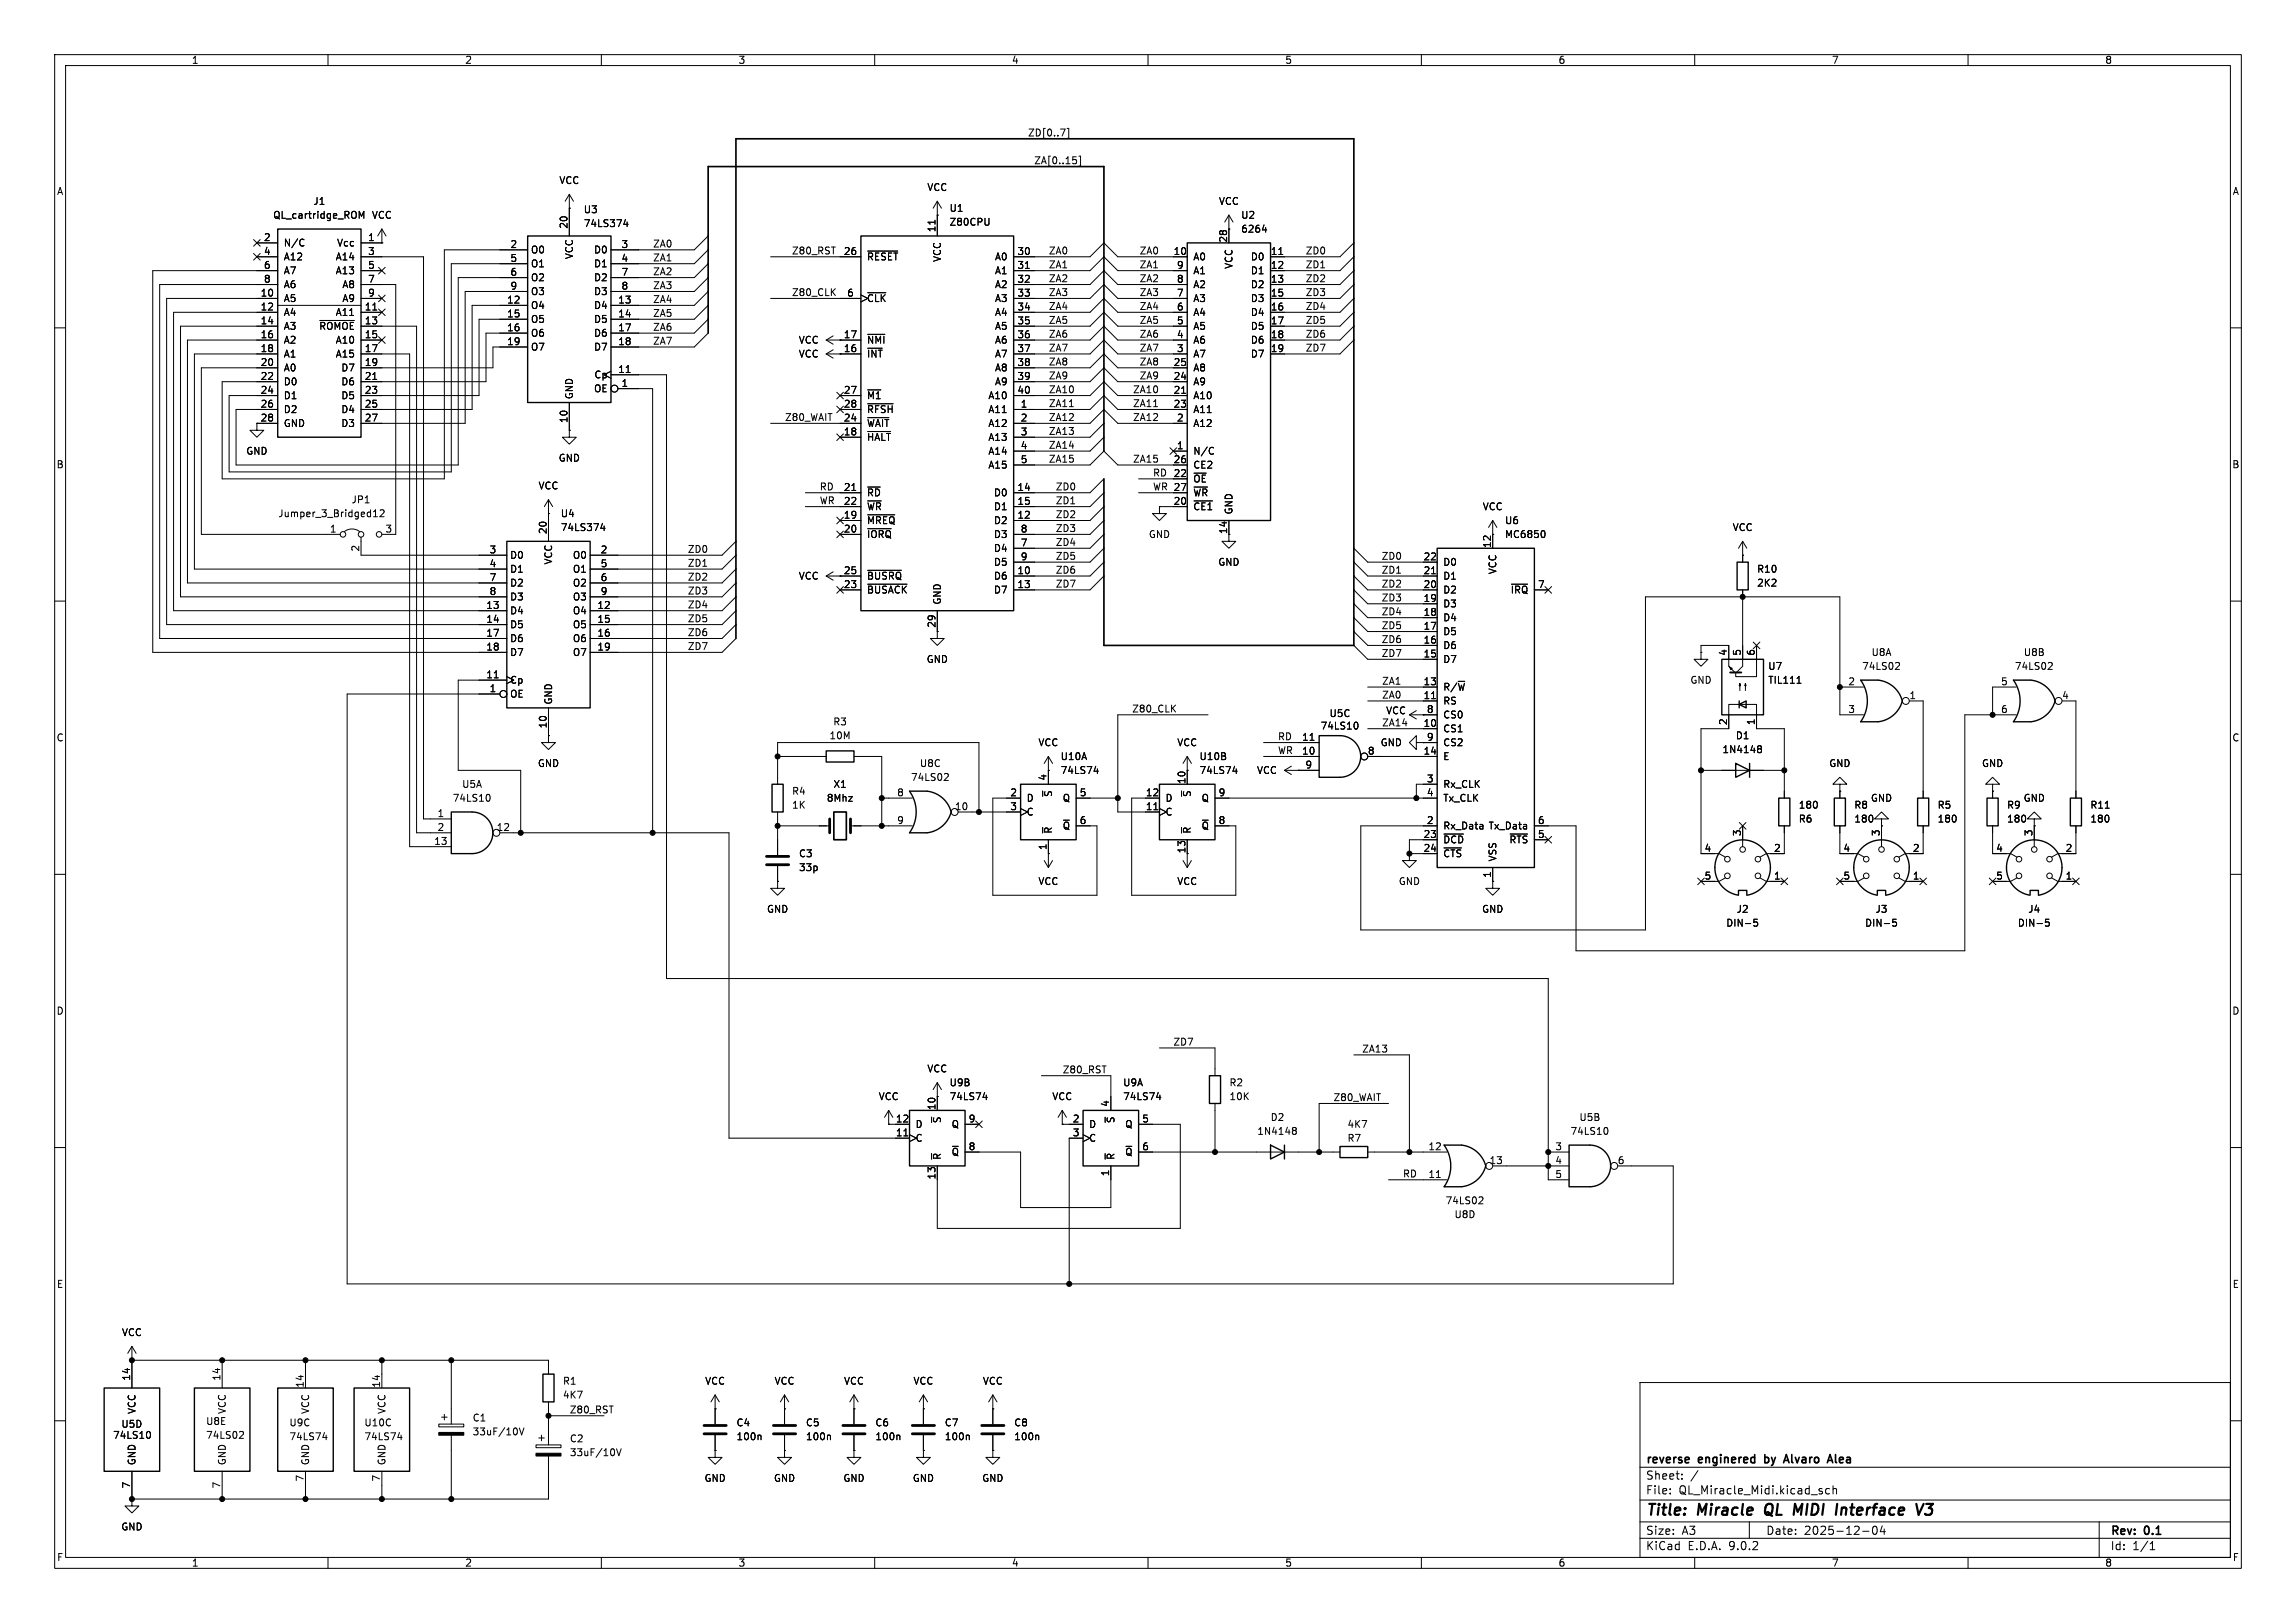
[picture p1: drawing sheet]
<svg xmlns="http://www.w3.org/2000/svg" width="420mm" height="297mm" viewBox="0 0 420 297" stroke-linecap="round" stroke-linejoin="round" font-family="sans-serif">
<defs><g id="words">
<g font-size="2.8">
<text x="301" y="277.9">Title:</text>
<text x="310.6" y="277.9">Miracle</text>
<text x="323.7" y="277.9">QL</text>
<text x="329.8" y="277.9">MIDI</text>
<text x="338.3" y="277.9">Interface</text>
</g>
<g font-size="2.1">
<text x="301" y="268.2">reverse</text>
<text x="310.8" y="268.2">enginered</text>
<text x="323.5" y="268.2">by</text>
<text x="327.7" y="268.2">Alvaro</text>
<text x="336.3" y="268.2">Alea</text>
<text x="301" y="273.7">File:</text>
<text x="301" y="271">Sheet:</text>
<text x="307.1" y="273.7">QL_Miracle_Midi.kicad_sch</text>
<text x="301" y="281.1">Size:</text>
<text x="307.6" y="281.1">A3</text>
<text x="323" y="281.1">Date:</text>
<text x="330" y="281.1">2025-12-04</text>
<text x="386" y="281.3">Rev:</text>
<text x="392.4" y="281.3">0.1</text>
<text x="301" y="283.9">KiCad</text>
<text x="308.7" y="283.9">E.D.A.</text>
<text x="316.3" y="283.9">9.0.2</text>
<text x="386" y="283.9">Id:</text>
<text x="390.1" y="283.9">1/1</text>
</g>
<g font-size="1.8">
<text x="35" y="11.9">1</text>
<text x="85" y="11.9">2</text>
<text x="135" y="11.9">3</text>
<text x="185" y="11.9">4</text>
<text x="235" y="11.9">5</text>
<text x="285" y="11.9">6</text>
<text x="335" y="11.9">7</text>
<text x="385" y="11.9">8</text>
<text x="188" y="25.1">ZD[0..7]</text>
<text x="10.3" y="35.9">A</text>
<text x="102.2" y="33.9">VCC</text>
<text x="169.5" y="35.2">VCC</text>
<text x="189.1" y="30.1">ZA[0..15]</text>
<text x="408.3" y="35.9">A</text>
<text x="49.9" y="40.2">QL_cartridge_ROM</text>
<text x="57.2" y="37.7">J1</text>
<text x="67.9" y="40.2">VCC</text>
<text x="103.9" y="42" transform="rotate(-90 103.9 42)">20</text>
<text x="106.7" y="41.8">74LS374</text>
<text x="106.7" y="39.2">U3</text>
<text x="173.6" y="39">U1</text>
<text x="173.6" y="41.5">Z80CPU</text>
<text x="222.9" y="37.7">VCC</text>
<text x="226.9" y="40.2">U2</text>
<text x="48.2" y="44.2">2</text>
<text x="48.2" y="46.7">4</text>
<text x="51.8" y="45.3">N/C</text>
<text x="51.8" y="47.9">A12</text>
<text x="61.3" y="47.9">A14</text>
<text x="61.6" y="45.3">Vcc</text>
<text x="67.2" y="44.2">1</text>
<text x="67.2" y="46.7">3</text>
<text x="93.3" y="45.5">2</text>
<text x="97" y="46.6">O0</text>
<text x="105" y="47.5" transform="rotate(-90 105 47.5)">VCC</text>
<text x="108.6" y="46.6">D0</text>
<text x="113.6" y="45.5">3</text>
<text x="119.4" y="47.9">ZA1</text>
<text x="119.4" y="45.4">ZA0</text>
<text x="144.8" y="46.6">Z80_RST</text>
<text x="154.3" y="46.7">26</text>
<text x="158.5" y="47.9">~{RESET}</text>
<text x="171.2" y="42.6" transform="rotate(-90 171.2 42.6)">11</text>
<text x="181.9" y="47.9">A0</text>
<text x="186" y="46.7">30</text>
<text x="191.8" y="46.6">ZA0</text>
<text x="208.4" y="46.6">ZA0</text>
<text x="214.6" y="46.7">10</text>
<text x="218.2" y="47.9">A0</text>
<text x="224.5" y="44.5" transform="rotate(-90 224.5 44.5)">28</text>
<text x="226.9" y="42.8">6264</text>
<text x="228.7" y="47.9">D0</text>
<text x="232.4" y="46.7">11</text>
<text x="238.8" y="46.6">ZD0</text>
<text x="48.2" y="49.3">6</text>
<text x="48.2" y="51.8">8</text>
<text x="51.8" y="50.4">A7</text>
<text x="51.8" y="52.9">A6</text>
<text x="61.3" y="50.4">A13</text>
<text x="62.5" y="52.9">A8</text>
<text x="67.2" y="49.3">5</text>
<text x="67.2" y="51.8">7</text>
<text x="93.3" y="48">5</text>
<text x="93.3" y="50.5">6</text>
<text x="93.3" y="53.1">9</text>
<text x="97" y="49.1">O1</text>
<text x="97" y="51.7">O2</text>
<text x="108.6" y="49.1">D1</text>
<text x="108.6" y="51.7">D2</text>
<text x="113.6" y="48">4</text>
<text x="113.6" y="50.5">7</text>
<text x="113.6" y="53.1">8</text>
<text x="119.4" y="53">ZA3</text>
<text x="119.4" y="50.5">ZA2</text>
<text x="172.3" y="48" transform="rotate(-90 172.3 48)">VCC</text>
<text x="181.9" y="50.4">A1</text>
<text x="181.9" y="52.9">A2</text>
<text x="186" y="49.3">31</text>
<text x="186" y="51.8">32</text>
<text x="191.8" y="49.2">ZA1</text>
<text x="191.8" y="51.7">ZA2</text>
<text x="208.4" y="49.2">ZA1</text>
<text x="208.4" y="51.7">ZA2</text>
<text x="215.2" y="49.3">9</text>
<text x="215.2" y="51.8">8</text>
<text x="218.2" y="50.4">A1</text>
<text x="218.2" y="52.9">A2</text>
<text x="225.7" y="49.3" transform="rotate(-90 225.7 49.3)">VCC</text>
<text x="228.7" y="50.4">D1</text>
<text x="228.7" y="52.9">D2</text>
<text x="232.4" y="49.3">12</text>
<text x="232.4" y="51.8">13</text>
<text x="238.8" y="49.2">ZD1</text>
<text x="238.8" y="51.7">ZD2</text>
<text x="47.6" y="54.4">10</text>
<text x="47.6" y="56.9">12</text>
<text x="47.6" y="59.4">14</text>
<text x="51.8" y="55.5">A5</text>
<text x="51.8" y="58">A4</text>
<text x="61.3" y="58">A11</text>
<text x="62.5" y="55.5">A9</text>
<text x="66.6" y="56.9">11</text>
<text x="66.6" y="59.4">13</text>
<text x="67.2" y="54.4">9</text>
<text x="92.7" y="55.6">12</text>
<text x="92.7" y="58.2">15</text>
<text x="97" y="54.2">O3</text>
<text x="97" y="56.7">O4</text>
<text x="97" y="59.3">O5</text>
<text x="108.6" y="54.2">D3</text>
<text x="108.6" y="56.7">D4</text>
<text x="108.6" y="59.3">D5</text>
<text x="113" y="55.6">13</text>
<text x="113" y="58.2">14</text>
<text x="119.4" y="55.5">ZA4</text>
<text x="119.4" y="58.1">ZA5</text>
<text x="144.8" y="54.3">Z80_CLK</text>
<text x="154.9" y="54.4">6</text>
<text x="158.5" y="55.5">~{CLK}</text>
<text x="181.9" y="55.5">A3</text>
<text x="181.9" y="58">A4</text>
<text x="186" y="54.4">33</text>
<text x="186" y="56.9">34</text>
<text x="186" y="59.4">35</text>
<text x="191.8" y="54.3">ZA3</text>
<text x="191.8" y="56.8">ZA4</text>
<text x="191.8" y="59.3">ZA5</text>
<text x="208.4" y="59.3">ZA5</text>
<text x="208.4" y="54.3">ZA3</text>
<text x="208.4" y="56.8">ZA4</text>
<text x="215.2" y="54.4">7</text>
<text x="215.2" y="56.9">6</text>
<text x="215.2" y="59.4">5</text>
<text x="218.2" y="55.5">A3</text>
<text x="218.2" y="58">A4</text>
<text x="228.7" y="55.5">D3</text>
<text x="228.7" y="58">D4</text>
<text x="232.4" y="54.4">15</text>
<text x="232.4" y="56.9">16</text>
<text x="232.4" y="59.4">17</text>
<text x="238.8" y="59.3">ZD5</text>
<text x="238.8" y="54.3">ZD3</text>
<text x="238.8" y="56.8">ZD4</text>
<text x="47.6" y="62">16</text>
<text x="47.6" y="64.5">18</text>
<text x="51.8" y="60.6">A3</text>
<text x="51.8" y="63.1">A2</text>
<text x="51.8" y="65.6">A1</text>
<text x="58.3" y="60.6">~{ROMOE}</text>
<text x="61.3" y="63.1">A10</text>
<text x="61.3" y="65.6">A15</text>
<text x="66.6" y="62">15</text>
<text x="66.6" y="64.5">17</text>
<text x="92.7" y="60.7">16</text>
<text x="92.7" y="63.2">19</text>
<text x="97" y="61.8">O6</text>
<text x="97" y="64.4">O7</text>
<text x="108.6" y="61.8">D6</text>
<text x="108.6" y="64.4">D7</text>
<text x="113" y="60.7">17</text>
<text x="113" y="63.2">18</text>
<text x="119.4" y="60.6">ZA6</text>
<text x="119.4" y="63.2">ZA7</text>
<text x="146" y="65.6">VCC</text>
<text x="146" y="63.1">VCC</text>
<text x="154.3" y="62">17</text>
<text x="154.3" y="64.5">16</text>
<text x="158.5" y="63.1">~{NMI}</text>
<text x="158.5" y="65.6">~{INT}</text>
<text x="181.9" y="60.6">A5</text>
<text x="181.9" y="63.1">A6</text>
<text x="181.9" y="65.6">A7</text>
<text x="186" y="62">36</text>
<text x="186" y="64.5">37</text>
<text x="191.8" y="61.9">ZA6</text>
<text x="191.8" y="64.4">ZA7</text>
<text x="208.4" y="61.9">ZA6</text>
<text x="208.4" y="64.4">ZA7</text>
<text x="215.2" y="62">4</text>
<text x="215.2" y="64.5">3</text>
<text x="218.2" y="60.6">A5</text>
<text x="218.2" y="63.1">A6</text>
<text x="218.2" y="65.6">A7</text>
<text x="228.7" y="60.6">D5</text>
<text x="228.7" y="63.1">D6</text>
<text x="228.7" y="65.6">D7</text>
<text x="232.4" y="62">18</text>
<text x="232.4" y="64.5">19</text>
<text x="238.8" y="64.4">ZD7</text>
<text x="238.8" y="61.9">ZD6</text>
<text x="47.6" y="67.1">20</text>
<text x="47.6" y="69.6">22</text>
<text x="51.8" y="68.2">A0</text>
<text x="51.8" y="70.7">D0</text>
<text x="62.3" y="68.2">D7</text>
<text x="62.3" y="70.7">D6</text>
<text x="66.6" y="67.1">19</text>
<text x="66.6" y="69.6">21</text>
<text x="108.6" y="72">OE</text>
<text x="108.6" y="69.4">Cp</text>
<text x="113" y="68.3">11</text>
<text x="113.6" y="70.9">1</text>
<text x="181.9" y="68.2">A8</text>
<text x="181.9" y="70.7">A9</text>
<text x="186" y="67.1">38</text>
<text x="186" y="69.6">39</text>
<text x="191.8" y="69.5">ZA9</text>
<text x="191.8" y="67">ZA8</text>
<text x="208.4" y="67">ZA8</text>
<text x="208.4" y="69.5">ZA9</text>
<text x="214.6" y="67.1">25</text>
<text x="214.6" y="69.6">24</text>
<text x="218.2" y="68.2">A8</text>
<text x="218.2" y="70.7">A9</text>
<text x="47.6" y="72.1">24</text>
<text x="47.6" y="74.7">26</text>
<text x="47.6" y="77.2">28</text>
<text x="51.8" y="73.3">D1</text>
<text x="51.8" y="75.8">D2</text>
<text x="62.3" y="73.3">D5</text>
<text x="62.3" y="75.8">D4</text>
<text x="66.6" y="72.1">23</text>
<text x="66.6" y="74.7">25</text>
<text x="66.6" y="77.2">27</text>
<text x="103.9" y="77.5" transform="rotate(-90 103.9 77.5)">10</text>
<text x="105" y="73.2" transform="rotate(-90 105 73.2)">GND</text>
<text x="143.5" y="77.1">Z80_WAIT</text>
<text x="154.3" y="72.1">27</text>
<text x="154.3" y="74.7">28</text>
<text x="154.3" y="77.2">24</text>
<text x="158.5" y="73.3">~{M1}</text>
<text x="158.5" y="75.8">~{RFSH}</text>
<text x="180.7" y="73.3">A10</text>
<text x="180.7" y="75.8">A11</text>
<text x="186" y="72.1">40</text>
<text x="186.6" y="74.7">1</text>
<text x="186.6" y="77.2">2</text>
<text x="191.8" y="74.6">ZA11</text>
<text x="191.8" y="72">ZA10</text>
<text x="191.8" y="77.1">ZA12</text>
<text x="207.2" y="72">ZA10</text>
<text x="207.2" y="77.1">ZA12</text>
<text x="207.2" y="74.6">ZA11</text>
<text x="214.6" y="72.1">21</text>
<text x="214.6" y="74.7">23</text>
<text x="215.2" y="77.2">2</text>
<text x="218.2" y="73.3">A10</text>
<text x="218.2" y="75.8">A11</text>
<text x="45" y="83.4">GND</text>
<text x="51.8" y="78.3">GND</text>
<text x="62.3" y="78.3">D3</text>
<text x="154.3" y="79.8">18</text>
<text x="158.5" y="78.3">~{WAIT}</text>
<text x="158.5" y="80.9">~{HALT}</text>
<text x="180.7" y="78.3">A12</text>
<text x="180.7" y="80.9">A13</text>
<text x="180.7" y="83.4">A14</text>
<text x="186.6" y="79.8">3</text>
<text x="186.6" y="82.3">4</text>
<text x="191.8" y="79.7">ZA13</text>
<text x="191.8" y="82.2">ZA14</text>
<text x="215.2" y="82.3">1</text>
<text x="218.2" y="78.3">A12</text>
<text x="218.2" y="83.4">N/C</text>
<text x="10.3" y="85.9">B</text>
<text x="98.4" y="89.8">VCC</text>
<text x="102.1" y="84.7">GND</text>
<text x="149.9" y="89.8">RD</text>
<text x="154.3" y="89.9">21</text>
<text x="180.7" y="86">A15</text>
<text x="186" y="89.9">14</text>
<text x="186.6" y="84.8">5</text>
<text x="191.8" y="84.7">ZA15</text>
<text x="193" y="89.8">ZD0</text>
<text x="207.2" y="84.7">ZA15</text>
<text x="210.8" y="87.3">RD 22</text>
<text x="210.8" y="89.8">WR 27</text>
<text x="214.6" y="84.8">26</text>
<text x="214.6" y="87.4">22</text>
<text x="214.6" y="89.9">27</text>
<text x="218.2" y="86">CE2</text>
<text x="218.2" y="88.5">~{OE}</text>
<text x="408.2" y="85.9">B</text>
<text x="50.8" y="94.8">Jumper_3_Bridged12</text>
<text x="64.2" y="92.3">JP1</text>
<text x="102.5" y="94.8">U4</text>
<text x="149.9" y="92.4">WR</text>
<text x="154.3" y="92.5">22</text>
<text x="154.3" y="95">19</text>
<text x="158.5" y="91">~{RD}</text>
<text x="158.5" y="93.6">~{WR}</text>
<text x="181.7" y="91">D0</text>
<text x="181.7" y="93.6">D1</text>
<text x="186" y="92.5">15</text>
<text x="186" y="95">12</text>
<text x="193" y="94.9">ZD2</text>
<text x="193" y="92.4">ZD1</text>
<text x="214.6" y="92.5">20</text>
<text x="218.2" y="91">~{WR}</text>
<text x="218.2" y="93.6">~{CE1}</text>
<text x="225.7" y="94.2" transform="rotate(-90 225.7 94.2)">GND</text>
<text x="271.1" y="93.6">VCC</text>
<text x="60.3" y="97.5">1</text>
<text x="65.8" y="101" transform="rotate(-90 65.8 101)">2</text>
<text x="70.4" y="97.5">3</text>
<text x="89.5" y="101.3">3</text>
<text x="100.1" y="97.8" transform="rotate(-90 100.1 97.8)">20</text>
<text x="102.5" y="97.4">74LS374</text>
<text x="109.8" y="101.3">2</text>
<text x="125.7" y="101.3">ZD0</text>
<text x="154.3" y="97.5">20</text>
<text x="158.5" y="96.1">~{MREQ}</text>
<text x="158.5" y="98.7">~{IORQ}</text>
<text x="181.7" y="96.1">D2</text>
<text x="181.7" y="98.7">D3</text>
<text x="181.7" y="101.2">D4</text>
<text x="186.6" y="97.5">8</text>
<text x="186.6" y="100.1">7</text>
<text x="193" y="100">ZD4</text>
<text x="193" y="97.4">ZD3</text>
<text x="210.1" y="98.7">GND</text>
<text x="224.5" y="97.8" transform="rotate(-90 224.5 97.8)">14</text>
<text x="272.8" y="100.4" transform="rotate(-90 272.8 100.4)">12</text>
<text x="275.2" y="96.1">U6</text>
<text x="275.2" y="98.7">MC6850</text>
<text x="316.9" y="97.4">VCC</text>
<text x="89.5" y="103.9">4</text>
<text x="89.5" y="106.4">7</text>
<text x="93.2" y="102.5">D0</text>
<text x="93.2" y="105">D1</text>
<text x="93.2" y="107.5">D2</text>
<text x="101.2" y="103.4" transform="rotate(-90 101.2 103.4)">VCC</text>
<text x="104.7" y="102.5">O0</text>
<text x="104.7" y="105">O1</text>
<text x="104.7" y="107.5">O2</text>
<text x="109.8" y="103.9">5</text>
<text x="109.8" y="106.4">6</text>
<text x="125.7" y="106.3">ZD2</text>
<text x="125.7" y="103.8">ZD1</text>
<text x="146" y="106.3">VCC</text>
<text x="154.3" y="105.2">25</text>
<text x="154.3" y="107.7">23</text>
<text x="158.5" y="106.3">~{BUSRQ}</text>
<text x="181.7" y="103.7">D5</text>
<text x="181.7" y="106.3">D6</text>
<text x="186" y="105.2">10</text>
<text x="186" y="107.7">13</text>
<text x="186.6" y="102.6">9</text>
<text x="193" y="105.1">ZD6</text>
<text x="193" y="102.5">ZD5</text>
<text x="193" y="107.6">ZD7</text>
<text x="222.8" y="103.7">GND</text>
<text x="252.6" y="102.5">ZD0</text>
<text x="252.6" y="105.1">ZD1</text>
<text x="252.6" y="107.6">ZD2</text>
<text x="260.3" y="102.6">22</text>
<text x="260.3" y="105.2">21</text>
<text x="260.3" y="107.7">20</text>
<text x="263.9" y="103.7">D0</text>
<text x="263.9" y="106.3">D1</text>
<text x="273.9" y="105.2" transform="rotate(-90 273.9 105.2)">VCC</text>
<text x="281.2" y="107.7">7</text>
<text x="321.3" y="105">R10</text>
<text x="321.3" y="107.5">2K2</text>
<text x="88.9" y="111.5">13</text>
<text x="89.5" y="109">8</text>
<text x="93.2" y="110.1">D3</text>
<text x="93.2" y="112.6">D4</text>
<text x="104.7" y="110.1">O3</text>
<text x="104.7" y="112.6">O4</text>
<text x="109.2" y="111.5">12</text>
<text x="109.8" y="109">9</text>
<text x="125.7" y="114">ZD5</text>
<text x="125.7" y="108.9">ZD3</text>
<text x="125.7" y="111.4">ZD4</text>
<text x="158.5" y="108.8">~{BUSACK}</text>
<text x="172.3" y="110.7" transform="rotate(-90 172.3 110.7)">GND</text>
<text x="181.7" y="108.8">D7</text>
<text x="252.6" y="112.7">ZD4</text>
<text x="252.6" y="110.1">ZD3</text>
<text x="260.3" y="110.2">19</text>
<text x="260.3" y="112.8">18</text>
<text x="263.9" y="108.8">D2</text>
<text x="263.9" y="111.4">D3</text>
<text x="263.9" y="113.9">D4</text>
<text x="276.2" y="108.8">~{IRQ}</text>
<text x="88.9" y="114">14</text>
<text x="88.9" y="116.6">17</text>
<text x="88.9" y="119.1">18</text>
<text x="93.2" y="115.2">D5</text>
<text x="93.2" y="117.7">D6</text>
<text x="104.7" y="115.2">O5</text>
<text x="104.7" y="117.7">O6</text>
<text x="109.2" y="114">15</text>
<text x="109.2" y="116.6">16</text>
<text x="109.2" y="119.1">19</text>
<text x="125.7" y="116.5">ZD6</text>
<text x="125.7" y="119">ZD7</text>
<text x="171.2" y="115" transform="rotate(-90 171.2 115)">29</text>
<text x="252.6" y="115.2">ZD5</text>
<text x="252.6" y="117.8">ZD6</text>
<text x="260.3" y="115.3">17</text>
<text x="260.3" y="117.9">16</text>
<text x="263.9" y="116.4">D5</text>
<text x="263.9" y="119">D6</text>
<text x="88.9" y="124.2">11</text>
<text x="93.2" y="120.2">D7</text>
<text x="93.2" y="125.3">Cp</text>
<text x="104.7" y="120.2">O7</text>
<text x="169.4" y="121.5">GND</text>
<text x="252.6" y="120.3">ZD7</text>
<text x="252.7" y="125.4">ZA1</text>
<text x="260.3" y="120.4">15</text>
<text x="260.3" y="125.5">13</text>
<text x="263.9" y="121.5">D7</text>
<text x="309.1" y="125.3">GND</text>
<text x="316" y="120.1" transform="rotate(-90 316 120.1)">4</text>
<text x="318.5" y="120.1" transform="rotate(-90 318.5 120.1)">5</text>
<text x="321.1" y="120.1" transform="rotate(-90 321.1 120.1)">6</text>
<text x="323.4" y="122.8">U7</text>
<text x="323.4" y="125.3">TIL111</text>
<text x="338" y="125.5">2</text>
<text x="340.5" y="122.8">74LS02</text>
<text x="342.3" y="120.2">U8A</text>
<text x="365.9" y="125.5">5</text>
<text x="368.5" y="122.8">74LS02</text>
<text x="370.1" y="120.2">U8B</text>
<text x="89.5" y="126.7">1</text>
<text x="93.2" y="127.9">OE</text>
<text x="101.2" y="129" transform="rotate(-90 101.2 129)">GND</text>
<text x="207" y="130.5">Z80_CLK</text>
<text x="243.1" y="131.4">U5C</text>
<text x="252.7" y="127.9">ZA0</text>
<text x="253.5" y="130.9">VCC</text>
<text x="260.3" y="128">11</text>
<text x="260.9" y="130.6">8</text>
<text x="263.9" y="126.6">R/~{W}</text>
<text x="263.9" y="129.1">RS</text>
<text x="263.9" y="131.7">CS0</text>
<text x="338" y="130.6">3</text>
<text x="349.2" y="128">1</text>
<text x="365.9" y="130.6">6</text>
<text x="377.1" y="128">4</text>
<text x="10.3" y="135.9">C</text>
<text x="100.1" y="133.4" transform="rotate(-90 100.1 133.4)">10</text>
<text x="151.6" y="135.5">10M</text>
<text x="152.3" y="132.9">R3</text>
<text x="189.9" y="136.8">VCC</text>
<text x="215.3" y="136.8">VCC</text>
<text x="233.7" y="135.5">RD</text>
<text x="238.1" y="135.6">11</text>
<text x="241.5" y="133.7">74LS10</text>
<text x="252.5" y="136.8">GND</text>
<text x="252.7" y="133">ZA14</text>
<text x="260.3" y="133.1">10</text>
<text x="260.9" y="135.6">9</text>
<text x="263.9" y="134.2">CS1</text>
<text x="263.9" y="136.8">CS2</text>
<text x="316" y="132.8" transform="rotate(-90 316 132.8)">2</text>
<text x="317.4" y="135.5">D1</text>
<text x="321.1" y="132.8" transform="rotate(-90 321.1 132.8)">1</text>
<text x="408.2" y="135.9">C</text>
<text x="98.3" y="140.6">GND</text>
<text x="166.5" y="143.1">74LS02</text>
<text x="168.2" y="140.6">U8C</text>
<text x="191.5" y="142.9" transform="rotate(-90 191.5 142.9)">4</text>
<text x="193.9" y="139.3">U10A</text>
<text x="193.9" y="141.8">74LS74</text>
<text x="216.9" y="143.6" transform="rotate(-90 216.9 143.6)">10</text>
<text x="219.3" y="139.3">U10B</text>
<text x="219.3" y="141.8">74LS74</text>
<text x="229.8" y="141.8">VCC</text>
<text x="233.7" y="138.1">WR</text>
<text x="238.1" y="138.2">10</text>
<text x="238.7" y="140.7">9</text>
<text x="250.1" y="138.2">8</text>
<text x="260.3" y="138.2">14</text>
<text x="260.9" y="143.3">3</text>
<text x="263.9" y="139.3">E</text>
<text x="315" y="138">1N4148</text>
<text x="334.5" y="140.6">GND</text>
<text x="362.5" y="140.6">GND</text>
<text x="79.9" y="149.6">1</text>
<text x="82.7" y="146.9">74LS10</text>
<text x="84.4" y="144.4">U5A</text>
<text x="144.8" y="145.6">R4</text>
<text x="144.8" y="148.2">1K</text>
<text x="151.1" y="146.9">8Mhz</text>
<text x="152.4" y="144.4">X1</text>
<text x="164" y="145.8">8</text>
<text x="174.6" y="148.3">10</text>
<text x="184.7" y="145.8">2</text>
<text x="184.7" y="148.3">3</text>
<text x="187.7" y="146.9">D</text>
<text x="187.7" y="149.5">C</text>
<text x="192.6" y="145.9" transform="rotate(-90 192.6 145.9)">~{S}</text>
<text x="194.3" y="146.9">Q</text>
<text x="197.4" y="145.8">5</text>
<text x="209.5" y="145.8">12</text>
<text x="209.5" y="148.3">11</text>
<text x="213.1" y="146.9">D</text>
<text x="213.1" y="149.5">C</text>
<text x="218" y="145.9" transform="rotate(-90 218 145.9)">~{S}</text>
<text x="219.7" y="146.9">Q</text>
<text x="222.8" y="145.8">9</text>
<text x="260.9" y="145.8">4</text>
<text x="263.9" y="144.4">Rx_CLK</text>
<text x="263.9" y="146.9">Tx_CLK</text>
<text x="328.9" y="148.2">180</text>
<text x="339.1" y="148.2">R8</text>
<text x="342.1" y="146.9">GND</text>
<text x="354.3" y="148.2">R5</text>
<text x="367" y="148.2">R9</text>
<text x="370.1" y="146.9">GND</text>
<text x="382.3" y="148.2">R11</text>
<text x="79.3" y="154.7">13</text>
<text x="79.9" y="152.1">2</text>
<text x="90.8" y="152.1">12</text>
<text x="164" y="150.9">9</text>
<text x="191.5" y="155.6" transform="rotate(-90 191.5 155.6)">1</text>
<text x="192.6" y="152.7" transform="rotate(-90 192.6 152.7)">~{R}</text>
<text x="194.3" y="152">~{Q}</text>
<text x="197.4" y="150.9">6</text>
<text x="218" y="152.7" transform="rotate(-90 218 152.7)">~{R}</text>
<text x="219.7" y="152">~{Q}</text>
<text x="222.8" y="150.9">8</text>
<text x="260.3" y="153.4">23</text>
<text x="260.3" y="156">24</text>
<text x="260.9" y="150.9">2</text>
<text x="263.9" y="152">Rx_Data</text>
<text x="263.9" y="154.5">~{DCD}</text>
<text x="272.2" y="152">Tx_Data</text>
<text x="276" y="154.5">~{RTS}</text>
<text x="281.2" y="150.9">6</text>
<text x="281.2" y="153.4">5</text>
<text x="311.7" y="156">4</text>
<text x="318.5" y="153.1" transform="rotate(-90 318.5 153.1)">3</text>
<text x="324.4" y="156">2</text>
<text x="328.9" y="150.7">R6</text>
<text x="337.1" y="156">4</text>
<text x="339.1" y="150.7">180</text>
<text x="343.9" y="153.1" transform="rotate(-90 343.9 153.1)">3</text>
<text x="349.8" y="156">2</text>
<text x="354.3" y="150.7">180</text>
<text x="365.1" y="156">4</text>
<text x="367" y="150.7">180</text>
<text x="371.9" y="153.1" transform="rotate(-90 371.9 153.1)">3</text>
<text x="377.8" y="156">2</text>
<text x="382.3" y="150.7">180</text>
<text x="146.1" y="157.1">C3</text>
<text x="146.1" y="159.6">33p</text>
<text x="216.9" y="156.3" transform="rotate(-90 216.9 156.3)">13</text>
<text x="263.9" y="157.1">~{CTS}</text>
<text x="272.8" y="160.7" transform="rotate(-90 272.8 160.7)">1</text>
<text x="273.9" y="157.7" transform="rotate(-90 273.9 157.7)">VSS</text>
<text x="311.7" y="161">5</text>
<text x="324.4" y="161">1</text>
<text x="337.1" y="161">5</text>
<text x="349.8" y="161">1</text>
<text x="365.1" y="161">5</text>
<text x="377.8" y="161">1</text>
<text x="140.2" y="167.2">GND</text>
<text x="189.9" y="162.2">VCC</text>
<text x="215.3" y="162.2">VCC</text>
<text x="255.8" y="162.2">GND</text>
<text x="271" y="167.2">GND</text>
<text x="317.6" y="167.2">J2</text>
<text x="343" y="167.2">J3</text>
<text x="370.9" y="167.2">J4</text>
<text x="315.7" y="169.8">DIN-5</text>
<text x="341.1" y="169.8">DIN-5</text>
<text x="369" y="169.8">DIN-5</text>
<text x="10.3" y="185.9">D</text>
<text x="408.2" y="185.9">D</text>
<text x="214.5" y="191.4">ZD7</text>
<text x="169.5" y="196.4">VCC</text>
<text x="194.3" y="196.5">Z80_RST</text>
<text x="249.1" y="192.7">ZA13</text>
<text x="160.6" y="201.5">VCC</text>
<text x="171.2" y="203.2" transform="rotate(-90 171.2 203.2)">10</text>
<text x="173.6" y="199">U9B</text>
<text x="173.6" y="201.5">74LS74</text>
<text x="192.4" y="201.5">VCC</text>
<text x="202.9" y="202.6" transform="rotate(-90 202.9 202.6)">4</text>
<text x="205.4" y="199">U9A</text>
<text x="205.4" y="201.5">74LS74</text>
<text x="224.8" y="199">R2</text>
<text x="224.8" y="201.5">10K</text>
<text x="243.8" y="201.6">Z80_WAIT</text>
<text x="163.8" y="205.5">12</text>
<text x="163.8" y="208">11</text>
<text x="167.4" y="206.6">D</text>
<text x="167.4" y="209.1">C</text>
<text x="172.3" y="205.6" transform="rotate(-90 172.3 205.6)">~{S}</text>
<text x="174" y="206.6">Q</text>
<text x="177.1" y="205.5">9</text>
<text x="196.1" y="205.5">2</text>
<text x="196.1" y="208">3</text>
<text x="199.1" y="206.6">D</text>
<text x="199.1" y="209.1">C</text>
<text x="204.1" y="205.6" transform="rotate(-90 204.1 205.6)">~{S}</text>
<text x="205.7" y="206.6">Q</text>
<text x="208.8" y="205.5">5</text>
<text x="229.9" y="207.9">1N4148</text>
<text x="232.3" y="205.3">D2</text>
<text x="246.4" y="209.1">R7</text>
<text x="246.4" y="206.6">4K7</text>
<text x="287.2" y="207.9">74LS10</text>
<text x="288.8" y="205.3">U5B</text>
<text x="171.2" y="215.9" transform="rotate(-90 171.2 215.9)">13</text>
<text x="172.3" y="212.3" transform="rotate(-90 172.3 212.3)">~{R}</text>
<text x="174" y="211.7">~{Q}</text>
<text x="177.1" y="210.6">8</text>
<text x="202.9" y="215.3" transform="rotate(-90 202.9 215.3)">1</text>
<text x="204.1" y="212.3" transform="rotate(-90 204.1 212.3)">~{R}</text>
<text x="205.7" y="211.7">~{Q}</text>
<text x="208.8" y="210.6">6</text>
<text x="256.5" y="215.6">RD</text>
<text x="261.2" y="215.6">11</text>
<text x="261.2" y="210.6">12</text>
<text x="272.4" y="213.1">13</text>
<text x="284.4" y="210.6">3</text>
<text x="284.4" y="213.1">4</text>
<text x="284.4" y="215.6">5</text>
<text x="295.8" y="213.1">6</text>
<text x="264.3" y="220.6">74LS02</text>
<text x="266" y="223.1">U8D</text>
<text x="10.3" y="235.9">E</text>
<text x="408.3" y="235.9">E</text>
<text x="22.2" y="244.7">VCC</text>
<text x="23.9" y="252.8" transform="rotate(-90 23.9 252.8)">14</text>
<text x="40.4" y="252.8" transform="rotate(-90 40.4 252.8)">14</text>
<text x="55.6" y="254" transform="rotate(-90 55.6 254)">14</text>
<text x="69.6" y="254" transform="rotate(-90 69.6 254)">14</text>
<text x="102.9" y="253.6">R1</text>
<text x="102.9" y="256.1">4K7</text>
<text x="128.9" y="253.6">VCC</text>
<text x="141.6" y="253.6">VCC</text>
<text x="154.3" y="253.6">VCC</text>
<text x="167" y="253.6">VCC</text>
<text x="179.7" y="253.6">VCC</text>
<text x="20.6" y="263.5">74LS10</text>
<text x="22.1" y="261.5">U5D</text>
<text x="25" y="258.8" transform="rotate(-90 25 258.8)">VCC</text>
<text x="37.6" y="261">U8E</text>
<text x="37.6" y="263.5">74LS02</text>
<text x="41.5" y="258.8" transform="rotate(-90 41.5 258.8)">VCC</text>
<text x="52.8" y="261.2">U9C</text>
<text x="52.8" y="263.8">74LS74</text>
<text x="56.7" y="258.8" transform="rotate(-90 56.7 258.8)">VCC</text>
<text x="66.6" y="261.2">U10C</text>
<text x="66.6" y="263.8">74LS74</text>
<text x="70.7" y="258.8" transform="rotate(-90 70.7 258.8)">VCC</text>
<text x="86.4" y="260.3">C1</text>
<text x="86.4" y="262.9">33uF/10V</text>
<text x="104.1" y="258.7">Z80_RST</text>
<text x="134.6" y="261.2">C4</text>
<text x="134.6" y="263.8">100n</text>
<text x="147.3" y="261.2">C5</text>
<text x="147.3" y="263.8">100n</text>
<text x="160" y="261.2">C6</text>
<text x="160" y="263.8">100n</text>
<text x="172.7" y="261.2">C7</text>
<text x="172.7" y="263.8">100n</text>
<text x="185.4" y="261.2">C8</text>
<text x="185.4" y="263.8">100n</text>
<text x="25" y="268.2" transform="rotate(-90 25 268.2)">GND</text>
<text x="41.5" y="268.2" transform="rotate(-90 41.5 268.2)">GND</text>
<text x="56.7" y="268.2" transform="rotate(-90 56.7 268.2)">GND</text>
<text x="70.7" y="268.2" transform="rotate(-90 70.7 268.2)">GND</text>
<text x="104.1" y="264.1">C2</text>
<text x="104.1" y="266.7">33uF/10V</text>
<text x="23.9" y="272.5" transform="rotate(-90 23.9 272.5)">7</text>
<text x="40.4" y="272.5" transform="rotate(-90 40.4 272.5)">7</text>
<text x="55.6" y="271.2" transform="rotate(-90 55.6 271.2)">7</text>
<text x="69.6" y="271.2" transform="rotate(-90 69.6 271.2)">7</text>
<text x="128.8" y="271.4">GND</text>
<text x="141.5" y="271.4">GND</text>
<text x="154.2" y="271.4">GND</text>
<text x="166.9" y="271.4">GND</text>
<text x="179.6" y="271.4">GND</text>
<text x="22.1" y="280.3">GND</text>
<text x="10.3" y="285.9">F</text>
<text x="35" y="286.9">1</text>
<text x="85" y="286.9">2</text>
<text x="135" y="286.9">3</text>
<text x="185" y="286.9">4</text>
<text x="235" y="286.9">5</text>
<text x="285" y="286.9">6</text>
<text x="335" y="286.9">7</text>
<text x="385" y="286.9">8</text>
<text x="408.3" y="285.9">F</text>
</g>
</g></defs>
<g fill="none" stroke="#000" stroke-width=".18">
<path d="M10 10h400v277h-400zM12 12h396v273h-396zM60 10v2M110 10v2M160 10v2M210 10v2M260 10v2M310 10v2M360 10v2M65.7 38.7l.4 .9 .5-.9v1.2M104.1 38.1h.1M104.1 35.6v7.6"/>
<path d="M104.1 35.6l-.7 1.2M104.1 35.6l.8 1.2M171.4 39.4h.1M171.4 36.8v6.4M171.4 36.8l-.7 1.3M171.4 36.8l.8 1.3M180.9 39.9l-.1 1.2M194 23.6h.8l-.5 1.3M195.2 23.5h.3v1.8h-.3M196.3 28.7h.6M196.7 29.2l.2 .2v.3l-.2 .3M197.4 28.6h.3v1.8h-.3"/>
<path d="M224.8 39.4v5.1M224.8 39.4l-.8 1.2M224.8 39.4l.8 1.2M46.4 46.4l1.2 1.2M46.4 43.8l1.2 1.3M47 44.5h3.8M47 47h3.8M47.6 46.4l-1.2 1.2M47.6 43.8l-1.2 1.3M50.8 59.7h-17.8v49.5h59.7M50.8 57.2h-19.1v54.6h61M50.8 54.6h-20.3v59.7h62.2"/>
<path d="M50.8 52.1h-21.6v64.7h63.5M50.8 49.5h-22.9v69.9h64.8M50.8 55.9h15.2M55.4 43.8l.2 .1M55.6 44.9l-.2 .1M58.5 58.6h6.3M66 47h11.5v102.9h5M66 59.7h10.2v92.7h6.3M66 44.5h3.8M66 49.5h3.8M66 52.1h6.4v45.7h-2.6M66 54.6h3.8"/>
<path d="M66 57.2h3.8M68.2 56.7h.7M69.2 48.9l1.3 1.2M69.2 56.5l1.3 1.3M69.2 54l1.3 1.2M69.8 44.5h.1M69.8 41.9l-.7 1.3M69.8 41.9l.8 1.3M69.8 41.9v2.6M70.5 48.9l-1.3 1.2M70.5 56.5l-1.3 1.3M70.5 54l-1.3 1.2"/>
<path d="M96.5 55.9h-10.1v19h-20.4M96.5 45.7h-15.2v41.9h-40.7v-17.7h10.2M96.5 48.3h-14v38.1h-40.6v-14h8.9M96.5 58.4h-8.9v14h-21.6M96.5 50.8h-12.7v34.3h-40.6v-10.2h7.6M96.5 53.3h-11.4v24.2h-19.1M114.4 40.1l-.3 1h.8M114.7 40.6v.9M129.5 53.3l-2.5 2.6h-15.2M129.5 43.2l-2.5 2.5h-15.2M129.5 45.7l-2.5 2.6h-15.2M129.5 48.3l-2.5 2.5h-15.2"/>
<path d="M129.5 50.8l-2.5 2.5h-15.2M129.5 55.9l-2.5 2.5h-15.2M129.5 58.4l-2.5 2.6h-15.2M141 47h16.5M141 54.6h16.5M157.5 54l1.2 .6-1.2 .6M158.7 45.9h5.5M158.7 53.6h3.3M171 40.3v.7M185.4 47h14l2.5-2.5 2.6 2.5h12.7M185.4 49.5h14l2.5-2.5 2.6 2.5h12.7M185.4 52.1h14l2.5-2.6 2.6 2.6h12.7"/>
<path d="M185.4 54.6h14l2.5-2.5 2.6 2.5h12.7M185.4 57.2h14l2.5-2.6 2.6 2.6h12.7M185.4 59.7h14l2.5-2.5 2.6 2.5h12.7M187.6 49.1h.7M224.8 41.9h.1M230.9 42.1h.8M231.5 41.6v.9M233.9 46.6h.7M247.6 59.7l-2.5 2.5h-12.7M247.6 44.5l-2.5 2.5h-12.7M247.6 47l-2.5 2.5h-12.7M247.6 49.5l-2.5 2.6h-12.7"/>
<path d="M247.6 52.1l-2.5 2.5h-12.7M247.6 54.6l-2.5 2.6h-12.7M247.6 57.2l-2.5 2.5h-12.7M10 60h2M47 77.5v1.2h1.3l-1.3 1.3-1.3-1.3h1.3M47 77.5h.1M47 77.5h3.8M50.8 64.8h-15.2v39.3h57.1M50.8 62.2h-16.5v44.5h58.4M50.8 67.3h-14v30.5h25.4M66 64.8h8.9v90.1h7.6M66 62.2h3.8"/>
<path d="M68.2 69.4h.7M69.2 61.6l1.3 1.2M70.5 61.6l-1.3 1.2M96.5 63.5h-6.3v3.8h-24.2M96.5 61h-7.6v8.9h-22.9M104.1 78.7v1.3h1.3l-1.3 1.3-1.2-1.3h1.2M104.1 78.7h.1M104.1 73.7v5M111.8 67.9l-1.3 .7 1.3 .6M111.8 68.6h10.1v110.5h161.3v36.8h3.8M113 71.1h6.4v81.3M114.5 68.2h.8"/>
<path d="M129.5 61l-2.5 2.5h-15.2M141 77.5h16.5M151.1 64.8l1.3 .7M151.1 64.8h6.4M151.1 62.2l1.3 .8M151.1 62.2h6.4M152.4 64l-1.3 .8M152.4 61.5l-1.3 .7M153.1 74.3l1.2 1.2M153.1 71.8l1.2 1.2M153.1 79.4l1.2 1.2M153.7 64.8h.1"/>
<path d="M153.7 62.2h.1M153.7 72.4h3.8M153.7 74.9h3.8M154.3 79.4l-1.2 1.2M154.3 74.3l-1.2 1.2M154.3 71.8l-1.2 1.2M158.7 61.2h3.2M158.7 71.3h2.4M158.7 73.9h4.7M158.7 76.4h3.9M158.7 79h4.2M185.4 64.8h14l2.5-2.6 2.6 2.6h12.7"/>
<path d="M185.4 62.2h14l2.5-2.5 2.6 2.5h12.7M185.4 67.3h14l2.5-2.5 2.6 2.5h12.7M185.4 69.9h14l2.5-2.6 2.6 2.6h12.7M185.4 72.4h14l2.5-2.5 2.6 2.5h12.7M185.4 74.9h14l2.5-2.5 2.6 2.5h12.7M185.4 77.5h14l2.5-2.6 2.6 2.6h12.7M195.6 74.4h.7M201.9 77.5l-2.5 2.5h-14M211 74.4h.7M216.1 72h.8M247.6 62.2l-2.5 2.6h-12.7M408 60h2"/>
<path d="M63 97.3a2.26 2.26 0 0 1 2.8 0M66 98.3v3.3h26.7M68.3 94.6h.8M68.3 93.7l.4-.4v1.3M69.5 93.4l.5-.1 .3 .4-.8 .9h.8M100.3 94h.1M100.3 91.4v7.7M100.3 91.4l-.7 1.3M100.3 91.4l.8 1.3M110.2 95.8l-.3 .9h.8M110.5 96.3v.8M134.6 99.1l-2.5 2.5h-24.2"/>
<path d="M147.3 90.2h10.2M147.3 92.7h10.2M153.1 97.2l1.2 1.2M153.1 94.6l1.2 1.3M153.7 97.8h3.8M153.7 80h3.8M153.7 95.3h3.8M154.3 97.2l-1.2 1.2M154.3 94.6l-1.2 1.3M155.8 89.8h.7M158.7 89.1h2.3M158.7 94.2h5"/>
<path d="M158.7 96.7h4.3M185.4 85.1h14l2.5-2.5 2.6 2.5h12.7M201.9 95.3l-2.5 2.5h-14M201.9 87.6l-2.5 2.6h-14M201.9 90.2l-2.5 2.5h-14M201.9 92.7l-2.5 2.6h-14M201.9 80l-2.5 2.6h-14M201.9 97.8l-2.5 2.5h-14M208.3 90.2h8.9M208.3 87.6h8.9M212.1 92.7v1.3h1.3l-1.3 1.3-1.3-1.3h1.3M212.1 92.7h.1"/>
<path d="M212.1 92.7h5.1M214 81.9l1.2 1.3M214.6 82.6h2.6M215.2 81.9l-1.2 1.3M218.4 91.7h3.4M221.7 81.9l.3 .1M222 83l-.3 .1M224.8 95.3v3.8h1.3l-1.3 1.2-1.3-1.2h1.3M273 97.8h.1M273 95.3l-.7 1.2M273 95.3l.8 1.2M273 95.3v5"/>
<path d="M282.3 97.1a.79 .79 0 0 1 0 1.3M318.8 99.1v3.8M318.8 99.1l-.8 1.2M318.8 99.1l.7 1.2M10 110h2M134.6 101.6l-2.5 2.5h-24.2M134.6 104.1l-2.5 2.6h-24.2M134.6 106.7l-2.5 2.5h-24.2M134.6 109.2l-2.5 2.6h-24.2M134.6 111.8l-2.5 2.5h-24.2M134.6 114.3l-2.5 2.5h-24.2M134.6 116.8l-2.5 2.6h-24.2"/>
<path d="M151.1 105.4h6.4M151.1 105.4l1.3 .8M152.4 104.6l-1.3 .8M153.1 107.3l1.2 1.3M153.7 105.4h.1M153.7 108h3.8M154.3 107.3l-1.2 1.3M158.7 104.4h6.2M158.7 106.9h7.2M171.4 115.6v1.2h1.3l-1.3 1.3-1.2-1.3h1.2M171.4 115.6h.1M171.4 111.8v3.8"/>
<path d="M201.9 102.9l-2.5 2.5h-14M201.9 105.4l-2.5 2.6h-14M201.9 100.3l-2.5 2.6h-14M247.6 102.9l2.6 2.5h12.7M247.6 105.4l2.6 2.6h12.7M247.6 100.3l2.6 2.6h12.7M247.6 108l2.6 2.5h12.7M247.6 110.5l2.6 2.5h12.7M247.6 113l2.6 2.6h12.7M247.6 115.6l2.6 2.5h12.7M247.6 118.1l2.6 2.6h12.7M261.9 105h.7"/>
<path d="M276.5 106.9h2.9M280.7 108h2.5M282.6 107.3l1.2 1.3M283.8 107.3l-1.2 1.3M311.1 119.4v1.3h1.3l-1.3 1.2-1.2-1.2h1.2M311.1 119.4h.1M311.1 119.4v-1.3h5.1v3.8l1.2 1.2M318.8 101.6h.1M318.8 108v13.9l-1.2 1.2M320.7 117.5l1.2 1.2M321.3 118.1v5.7h-3.8v-.6M321.9 117.5l-1.2 1.2"/>
<path d="M408 110h2M90.4 124h.7M91.4 127h-27.9v107.9h242.6v-21.5h-10.2M92.7 124.5h-8.9v16.5h11.4v11.4M100.3 134.6v1.3h1.3l-1.3 1.3-1.2-1.3h1.2M100.3 134.6h.1M100.3 129.5v5.1M142.2 138.4h8.9M156.2 138.4h5.1v12.7M191.8 138.4v5.1M191.8 138.4l-.8 1.3M191.8 138.4l.7 1.3"/>
<path d="M217.2 138.4l-.8 1.3M217.2 138.4l.7 1.3M217.2 138.4v5.1M221 130.8h-16.5v17.8h7.6M231.1 138.4h10.2M231.1 135.9h10.2M239.6 135.5h.8M248.1 132.2a.79 .79 0 0 1 0 1.2M250.2 138.4h12.7M250.2 125.7h12.7M250.2 128.3h12.7M250.2 133.4h12.7"/>
<path d="M257.8 130.8l1.3 .8M257.8 130.8h5.1M259.1 135.9v-1.3l-1.3 1.3 1.3 1.3v-1.3h1.2M259.1 130l-1.3 .8M260.3 130.8h.1M260.3 135.9h.1M260.3 135.9h2.6M261.9 127.9h.7M316.4 122l.5 .3-.3 .3zM318.3 125.1l.1 .4h-.3l.2-.4v1.3M319.3 125.1l.1 .4h-.2l.1-.4v1.3M321.6 137h.1"/>
<path d="M321.6 136.5h.4l.2 .1v.2l-.2 .2M321.7 137h.3M321.7 137l-.1 .1M322 137l.2 .3v.3l-.2 .1h-.4M328.7 125h.7M336.5 125.7h4.4M340.9 130.8h-4.4v-21.6h-35.5v61h-52.1v-19.1h14M346.9 121.2l.4 .1 .2 .3-.8 .9h.8M349.2 128.3h2.6v17.8M368.8 130.8h-9.4v43.2h-71.1v-22.9h-7.6M368.8 125.7h-4.3v5.1M374.9 121.2l.4 .1 .1 .3-.8 .9h.8"/>
<path d="M377.2 128.3h2.5v17.8M10 160h2M89.3 145.4a.79 .79 0 0 1 0 1.2M91.4 152.4h41.9v55.9h33.1M142.2 151.1h9.6M142.2 143.5v-7.6h36.9v12.7M142.2 148.6v7.9M142.2 158.5v2.8M155.6 151.1h11.3M161.3 146.1h5.6M172.9 141.5l.5 .1 .1 .3-.8 .9h.8M175.3 148.6h11.4"/>
<path d="M186.7 148l1.3 .6-1.3 .6M186.7 146.1h-5.1v17.7h19.1v-12.7h-3.9M190.7 151.4v1M191 157.5l.8 1.3M191.8 141h.1M191.8 156.2h.1M191.8 153.7v5.1M192.5 157.5l-.7 1.3M196.8 146.1h7.7M200.1 141.1h.8M200.7 140.7v.8M211.1 148.2h.7"/>
<path d="M212.1 148l1.3 .6-1.3 .6M212.1 146.1h-5.1v17.7h19.1v-12.7h-3.9M216.1 151.4v1M216.4 157.5l.8 1.3M217.2 141h.1M217.2 153.7v5.1M217.9 157.5l-.7 1.3M222.2 146.1h40.7M225.5 141.1h.8M226.1 140.7v.8M234.9 141l1.3 .7M234.9 141h6.4"/>
<path d="M236.2 140.2l-1.3 .8M237.5 141h.1M257.8 156.2v1.3h1.3l-1.3 1.3-1.3-1.3h1.3M257.8 156.2h.1M257.8 156.2h5.1M262.9 143.5h-3.8v2.6M262.9 153.7h-5.1v2.5M264.1 152.6h3.6M264.1 155.2h3.2M273 158.8v2.5M276.2 152.6h3.2M280.7 153.7h2.5"/>
<path d="M282.6 153.1l1.2 1.2M283.8 153.1l-1.2 1.2M311.1 141h15.3M318.2 150.5l1.2 1.2M318.8 151.1v3.8M319.4 150.5l-1.2 1.2M326.4 146.1v-12.7h-5.1v-4.5h-5.1v4.5h-5.1v22.8h3.4l1.1 .6M326.4 151.1v5.1h-3.3l-1.2 .6M336.5 151.1v5.1h3.4l1.1 .6M336.5 143.5h1.3l-1.3-1.3-1.2 1.3h1.2v1.3M336.5 144.8h.1M336.5 144.8v1.3"/>
<path d="M344.2 149.9h1.2l-1.2-1.3-1.3 1.3h1.3v1.2M344.2 151.1h.1M344.2 151.1v3.8M351.8 151.1v5.1h-3.3l-1.2 .6M364.5 143.5h1.3l-1.3-1.3-1.3 1.3h1.3v1.3M364.5 144.8h.1M364.5 151.1v5.1h3.3l1.1 .6M364.5 144.8v1.3M372.1 149.9h1.3l-1.3-1.3-1.3 1.3h1.3v1.2M372.1 151.1h.1M372.1 151.1v3.8M379.7 151.1v5.1h-3.3l-1.1 .6"/>
<path d="M385.1 147.9h.7M408 160h2M142.2 161.3v1.3h1.3l-1.3 1.2-1.2-1.2h1.2M142.2 161.3h.1M273 161.3v1.3h1.3l-1.3 1.2-1.2-1.2h1.2M273 161.3h.1M310.5 160.7l1.3 1.2M311.8 160.7l-1.3 1.2M315.6 160.7l-1.1 .6h-3.4M321.5 168.2h-.6l-.1 .6 .2-.1 .4 .1 .1 .1v.5l-.2 .1-.5-.1M321.9 160.7l1.2 .6h3.3M325.8 160.7l1.2 1.2"/>
<path d="M327 160.7l-1.2 1.2M335.9 160.7l1.3 1.2M337.2 160.7l-1.3 1.2M341 160.7l-1.1 .6h-3.4M346.9 168.2h-.6l-.1 .6 .2-.1 .4 .1 .1 .1v.5l-.2 .1-.5-.1M347.3 160.7l1.2 .6h3.3M351.2 160.7l1.2 1.2M352.4 160.7l-1.2 1.2M363.9 160.7l1.2 1.2M365.1 160.7l-1.2 1.2M368.9 160.7l-1.1 .6h-3.3M374.8 168.2h-.6l-.1 .6 .2-.1 .4 .1 .2 .1-.1 .5-.2 .1-.5-.1"/>
<path d="M375.3 160.7l1.1 .6h3.3M379.1 160.7l1.2 1.2M380.3 160.7l-1.2 1.2M171.4 198.1l-.7 1.3M171.4 198.1l.8 1.3M171.4 198.1v5.1M190.5 196.9h12.7v6.3M212.1 191.8h10.1v5.1M247.6 193h10.2v17.8M10 210h2M162.6 205.7h.1M162.6 203.2l-.8 1.3"/>
<path d="M162.6 203.2l.7 1.3M162.6 203.2v2.5M162.6 205.7h3.8M165.3 207.9h.8M166.4 207.6l1.2 .7-1.2 .6M170.4 211.1v1M171.4 200.7h.1M176.5 205.7h2.6M176.5 210.8h10.2v10.2h16.5v-7.6M178.5 205.1l1.2 1.2M179.7 205.1l-1.2 1.2M179.8 200.8h.8"/>
<path d="M180.4 200.4v.8M194.3 205.7h.1M194.3 203.2l-.8 1.3M194.3 203.2l.8 1.3M194.3 203.2v2.5M194.3 205.7h3.8M198.1 207.6l1.3 .7-1.3 .6M198.1 208.3h-2.5v26.6M202.2 211.1v1M208.3 205.7h7.6v19.1h-44.5v-11.4M208.3 210.8h36.8M211.6 200.8h.7"/>
<path d="M212.2 200.4v.8M222.2 201.9v8.9M236.5 206.8l.1 .1M236.5 206.4l.4-.1 .2 .1v.2l-.2 .3M236.6 206.9h.3M236.6 206.9h-.1M236.9 206.9l.2 .2v.4l-.2 .1-.4-.1M250.2 210.8h14.5M254 215.9h10.7M254 201.9h-12.7v8.9M262.8 215.5h.7M270.7 219l.4 .1 .2 .3-.8 .9h.8"/>
<path d="M273 213.4h14M283.2 210.8h3.8M293.8 206.3a.79 .79 0 0 1 0 1.3M408 210h2M24.1 248.9h.1M24.1 248.9h76.2v2.6M24.1 246.4v7.6M24.1 246.4l-.7 1.2M24.1 246.4l.8 1.2M40.6 248.9v5.1M55.9 248.9v5.1M69.8 248.9v5.1"/>
<path d="M80.8 259.3h1M81.3 258.8v1M82.5 248.9v11.7M100.3 256.5v7.9M100.3 259.1h10.2M130.8 257.8h.1M130.8 255.3l-.8 1.2M130.8 255.3l.8 1.2M130.8 255.3v5.3M143.5 257.8h.1M143.5 255.3v5.3M143.5 255.3l-.8 1.2"/>
<path d="M143.5 255.3l.8 1.2M156.2 257.8h.1M156.2 255.3v5.3M156.2 255.3l-.8 1.2M156.2 255.3l.8 1.2M168.9 257.8h.1M168.9 255.3l-.8 1.2M168.9 255.3l.8 1.2M168.9 255.3v5.3M181.6 257.8h.1M181.6 255.3l-.8 1.2M181.6 255.3l.8 1.2"/>
<path d="M181.6 255.3v5.3M300 253h108v32h-108zM10 260h2M24.1 274.3v1.3h1.3l-1.3 1.3-1.2-1.3h1.2M24.1 274.3h.1M24.1 269.2v5.1M27.2 261.9a.79 .79 0 0 1 0 1.3M40.6 269.2v5.1M44 261.9l.4 .1 .1 .3-.7 .9h.7M55.9 269.2v5.1M59.1 263h.7M59.7 262.6v.9"/>
<path d="M69.8 269.2v5.1M72.8 263h.8M73.4 262.6v.9M80.3 260.6h4.5v.5h-4.5zM82.5 262.6v11.7M94.6 261.6v.7M95 261.3l.4 1.3 .4-1.3M98 264.4h4.6v.5h-4.6zM98.6 263.1h1M99.1 262.6v1.1M100.3 266.4v7.9h-76.2M112.4 265.4v.7"/>
<path d="M112.8 265.1l.4 1.3 .4-1.3M130.8 265.4v1.3h1.3l-1.3 1.3-1.3-1.3h1.3M130.8 265.4h.1M130.8 262.6v2.8M139 262.6l.2 .2v.7M143.5 265.4v1.3h1.3l-1.3 1.3-1.3-1.3h1.3M143.5 265.4h.1M143.5 262.6v2.8M151.7 262.6l.2 .2v.7M156.2 265.4v1.3h1.3l-1.3 1.3-1.3-1.3h1.3M156.2 265.4h.1M156.2 262.6v2.8"/>
<path d="M164.4 262.6l.2 .2v.7M168.9 265.4v1.3h1.3l-1.3 1.3-1.3-1.3h1.3M168.9 265.4h.1M168.9 262.6v2.8M177.1 262.6l.2 .2v.7M181.6 265.4v1.3h1.3l-1.3 1.3-1.3-1.3h1.3M181.6 265.4h.1M181.6 262.6v2.8M189.8 262.6l.2 .2v.7M300 278.5h108M300 274.5h108M300 268.5h108"/>
<path d="M305.5 273.2v.2M305.5 272.5v.1M307.7 270.5v.2M307.7 269.8v.1M310.6 269.1l-1.3 1.9M320 278.5v3M333.2 272.9l.2 .2-.2 .3M333.2 272.4l.1 .1M334.7 272.5l-.5-.1-.3 .3v.4l.2 .2h.6M335.3 272.5l.2-.1 .4 .1v.9M335.3 271.9v1.5M342.7 279.4l.2-.1a.8 .8 0 0 1 .5 .7 .8 .8 0 0 1-.5 .8l-.2-.2-.2-.4z"/>
<path d="M344.3 279.2l-.4 1.1h1M344.7 279.8v1M384 278.5v6.5M408 260h2M60 285v2M110 285v2M160 285v2M210 285v2M260 285v2M300 281.5h108M310 285v2M340.7 280.2h1.2"/>
<path d="M360 285v2M393.3 283.6h.9M393.3 282.5l.4-.4v1.5"/>
<circle cx="112.4" cy="71.1" r=".63"/>
<circle cx="62.7" cy="97.8" r=".51"/>
<circle cx="66" cy="97.8" r=".51"/>
<circle cx="69.3" cy="97.8" r=".51"/>
<circle cx="92.1" cy="127" r=".63"/>
<circle cx="249.6" cy="138.4" r=".63"/>
<circle cx="348.6" cy="128.3" r=".63"/>
<circle cx="376.6" cy="128.3" r=".63"/>
<circle cx="90.8" cy="152.4" r=".63"/>
<circle cx="174.6" cy="148.6" r=".63"/>
<circle cx="316" cy="157.2" r=".51"/>
<circle cx="318.8" cy="155.4" r=".51"/>
<circle cx="321.6" cy="157.2" r=".51"/>
<circle cx="341.4" cy="157.2" r=".51"/>
<circle cx="344.2" cy="155.4" r=".51"/>
<circle cx="347" cy="157.2" r=".51"/>
<circle cx="369.3" cy="157.2" r=".51"/>
<circle cx="372.1" cy="155.4" r=".51"/>
<circle cx="374.9" cy="157.2" r=".51"/>
<circle cx="316" cy="160.3" r=".51"/>
<circle cx="321.6" cy="160.3" r=".51"/>
<circle cx="341.4" cy="160.3" r=".51"/>
<circle cx="347" cy="160.3" r=".51"/>
<circle cx="369.3" cy="160.3" r=".51"/>
<circle cx="374.9" cy="160.3" r=".51"/>
<circle cx="272.4" cy="213.4" r=".63"/>
<circle cx="295.3" cy="213.4" r=".63"/>
</g>
<path d="M323.1 275.5a1.5 1.5 0 0 0 0 1.6M328.3 275.2l.5 1.4 .9-1.4M336.9 275.9l-.1 1.3M337.5 275.9l-.6 .2M351.9 275.2l-.9 2M352.3 275.2h1.3l-.8 .8h.3l.3 .2v.6l-.1 .2-.3 .2h-.6l-.3-.2" fill="none" stroke="#000" stroke-width=".4"/>
<path d="M129.5 61v-30.5h72.4v52.1M201.9 87.6v30.5h45.7v-92.7h-113v91.4M152.5 148.6h2.3v5.1h-2.3zM322.8 266.2v1.5M322.8 267.6l.2 .1M323 266.7l-.2 .1M326.3 267.7l.5-1.5 .5 1.5M326.4 267.3h.7M334.4 267.3h.7M334.8 266.2l.5 1.5" fill="none" stroke="#000" stroke-width=".3"/>
<g fill="none" stroke="#000" stroke-width=".51">
<path d="M140.2 156.7h4.1M140.2 158.2h4.1M151.8 149.9v2.5M155.6 149.9v2.5M128.8 260.9h4M128.8 262.4h4M141.5 260.9h4M141.5 262.4h4M154.2 260.9h4M154.2 262.4h4M166.9 260.9h4M166.9 262.4h4"/>
<path d="M179.6 260.9h4M179.6 262.4h4"/>
</g>
<g fill="none" stroke="#000" stroke-width=".25">
<path d="M50.8 41.9h15.2v38.1h-15.2zM96.5 43.2h15.3v30.5h-15.3zM157.5 43.2h27.9v68.6h-27.9zM217.2 44.5h15.2v50.8h-15.2zM92.7 99.1h15.2v30.4h-15.2zM262.9 100.3h17.8v58.5h-17.8zM317.8 102.9h2v5.1h-2zM151.1 137.4h5.1v2h-5.1zM241.3 134.6h3.8a3.8 3.8 0 0 1 3.8 3.8 3.8 3.8 0 0 1-3.8 3.8h-3.8zM315 120.7h7.6v10.1h-7.6zM317.5 139.7l2.5 1.3-2.5 1.2zM318.1 128.9l1.3-.6v1.2z"/>
<path d="M318.1 128.3v1.2M320 139.7v2.5M343.5 124.5h-3.1a6.6 6.6 0 0 1 0 7.6h3.1M343.6 124.5a5.2 5.2 0 0 1 4.4 3.8 5.2 5.2 0 0 1-4.4 3.8M371.5 124.5h-3.2a6.6 6.6 0 0 1 0 7.6h3.2M371.5 124.5a5.2 5.2 0 0 1 4.4 3.8 5.2 5.2 0 0 1-4.4 3.8M82.5 148.6h3.9a3.8 3.8 0 0 1 3.8 3.8 3.8 3.8 0 0 1-3.8 3.8h-3.9zM141.2 143.5h2.1v5.1h-2.1zM169.5 144.8h-3.1a6.6 6.6 0 0 1 0 7.6h3.1M169.6 144.8a5.2 5.2 0 0 1 4.4 3.8 5.2 5.2 0 0 1-4.4 3.8M186.7 143.5h10.1v10.2h-10.1zM212.1 143.5h10.1v10.2h-10.1z"/>
<path d="M325.4 146.1h2v5h-2zM335.5 146.1h2.1v5h-2.1zM350.8 146.1h2v5h-2zM363.5 146.1h2v5h-2zM378.7 146.1h2v5h-2zM318 163.7v-.8h1.5v.8M318 163.8a5.1 5.1 0 0 1-3.5-7.8 5.1 5.1 0 0 1 8.6 0 5.1 5.1 0 0 1-3.6 7.8M343.4 163.7v-.8h1.5v.8M343.4 163.8a5.1 5.1 0 0 1-3.5-7.8 5.1 5.1 0 0 1 8.6 0 5.1 5.1 0 0 1-3.6 7.8M371.3 163.7v-.8h1.6v.8M371.4 163.8a5.1 5.1 0 0 1-3.5-7.8 5.1 5.1 0 0 1 8.5 0 5.1 5.1 0 0 1-3.5 7.8M221.2 196.9h2.1v5h-2.1z"/>
<path d="M166.4 203.2h10.1v10.2h-10.1zM198.1 203.2h10.2v10.2h-10.2zM232.4 209.6l2.5 1.2-2.5 1.3zM234.9 209.6v2.5M245.1 209.8h5.1v2h-5.1zM264.2 209.6h3.1a5.2 5.2 0 0 1 4.5 3.8 5.2 5.2 0 0 1-4.4 3.8h-3.2a6.6 6.6 0 0 0 0-7.6zM287 209.6h3.8a3.8 3.8 0 0 1 3.8 3.8 3.8 3.8 0 0 1-3.8 3.8h-3.8zM19 254h10.2v15.2h-10.2zM35.6 254h10.1v15.2h-10.1zM50.8 254h10.2v15.2h-10.2zM64.8 254h10.1v15.2h-10.1zM99.3 251.5h2v5h-2z"/>
</g>
<path d="M316.5 123.1h2" fill="none" stroke="#000" stroke-width=".36"/>
<g fill="#000" stroke="#000" stroke-width=".18">
<path d="M80.3 262.1h4.5v.5h-4.5zM98 265.9h4.6v.5h-4.6z"/>
<circle cx="318.8" cy="109.2" r=".46"/>
<circle cx="142.2" cy="138.4" r=".46"/>
<circle cx="336.5" cy="125.7" r=".46"/>
<circle cx="364.5" cy="130.8" r=".46"/>
<circle cx="95.2" cy="152.4" r=".46"/>
<circle cx="119.4" cy="152.4" r=".46"/>
<circle cx="142.2" cy="151.1" r=".46"/>
<circle cx="161.3" cy="151.1" r=".46"/>
<circle cx="161.3" cy="146.1" r=".46"/>
<circle cx="179.1" cy="148.6" r=".46"/>
<circle cx="204.5" cy="146.1" r=".46"/>
<circle cx="257.8" cy="156.2" r=".46"/>
<circle cx="259.1" cy="146.1" r=".46"/>
<circle cx="311.1" cy="141" r=".46"/>
<circle cx="326.4" cy="141" r=".46"/>
<circle cx="222.2" cy="210.8" r=".46"/>
<circle cx="241.3" cy="210.8" r=".46"/>
<circle cx="257.8" cy="210.8" r=".46"/>
<circle cx="283.2" cy="213.4" r=".46"/>
<circle cx="283.2" cy="210.8" r=".46"/>
<circle cx="195.6" cy="234.9" r=".46"/>
<circle cx="24.1" cy="248.9" r=".46"/>
<circle cx="40.6" cy="248.9" r=".46"/>
<circle cx="55.9" cy="248.9" r=".46"/>
<circle cx="69.8" cy="248.9" r=".46"/>
<circle cx="82.5" cy="248.9" r=".46"/>
<circle cx="100.3" cy="259.1" r=".46"/>
<circle cx="24.1" cy="274.3" r=".46"/>
<circle cx="40.6" cy="274.3" r=".46"/>
<circle cx="55.9" cy="274.3" r=".46"/>
<circle cx="69.8" cy="274.3" r=".46"/>
<circle cx="82.5" cy="274.3" r=".46"/>
</g>
<use href="#words"/>
</svg>
